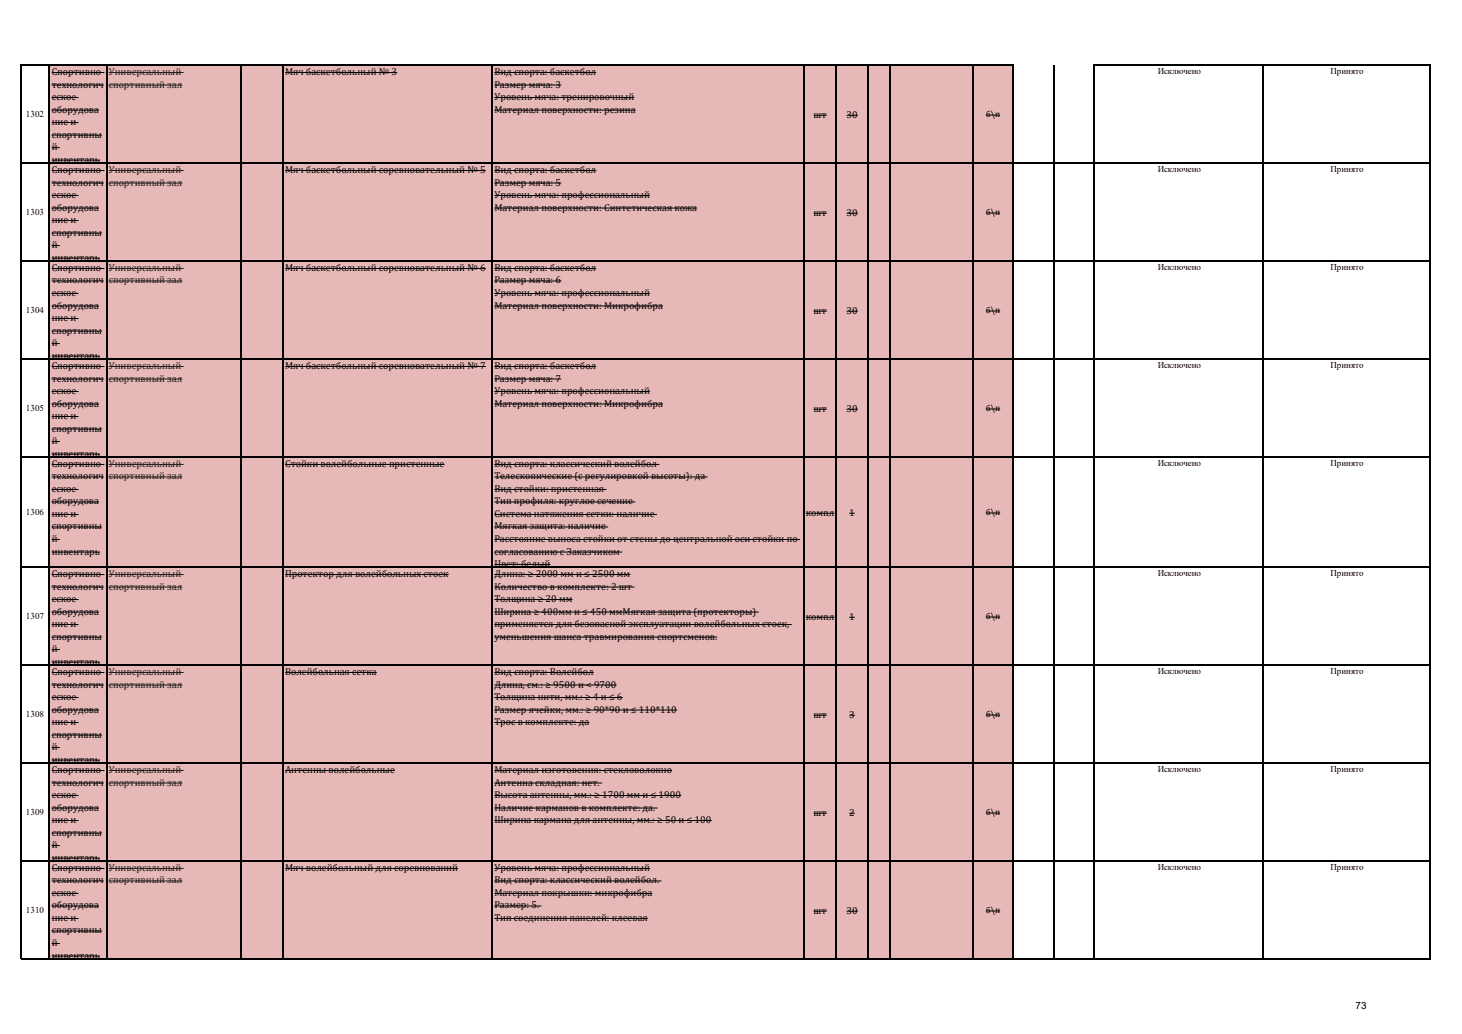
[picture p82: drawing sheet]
<svg xmlns="http://www.w3.org/2000/svg" width="297mm" height="210mm" viewBox="0 0 297 210" stroke-linecap="round" stroke-linejoin="round" font-family="sans-serif">
<defs><g id="words">
<g font-size="2">
<text x="10.5" y="15.2">Спортивно-</text>
<text x="10.5" y="17.8">технологич</text>
<text x="57.9" y="15.2">Мяч баскетбольный № 3</text>
<text x="100.4" y="15.2">Вид спорта: баскетбол</text>
<text x="100.4" y="17.8">Размер мяча: 3</text>
<text x="10.5" y="20.3">еское</text>
<text x="10.5" y="22.9">оборудова</text>
<text x="100.4" y="20.3">Уровень мяча: тренировочный</text>
<text x="100.4" y="22.9">Материал поверхности: резина</text>
<text x="165.3" y="23.9">шт</text>
<text x="172" y="23.9">30</text>
<text x="10.5" y="25.4">ние и</text>
<text x="10.5" y="27.9">спортивны</text>
<text x="10.5" y="30.5">й</text>
<text x="10.5" y="33">инвентарь</text>
<text x="10.5" y="35.1">Спортивно-</text>
<text x="57.9" y="35.1">Мяч баскетбольный соревновательный № 5</text>
<text x="100.4" y="35.1">Вид спорта: баскетбол</text>
<text x="10.5" y="37.7">технологич</text>
<text x="10.5" y="40.2">еское</text>
<text x="100.4" y="37.7">Размер мяча: 5</text>
<text x="100.4" y="40.2">Уровень мяча: профессиональный</text>
<text x="10.5" y="42.8">оборудова</text>
<text x="10.5" y="45.3">ние и</text>
<text x="10.5" y="47.8">спортивны</text>
<text x="100.4" y="42.8">Материал поверхности: Синтетическая кожа</text>
<text x="165.3" y="43.8">шт</text>
<text x="172" y="43.8">30</text>
<text x="10.5" y="50.4">й</text>
<text x="10.5" y="52.9">инвентарь</text>
<text x="10.5" y="55">Спортивно-</text>
<text x="10.5" y="57.6">технологич</text>
<text x="57.9" y="55">Мяч баскетбольный соревновательный № 6</text>
<text x="100.4" y="55">Вид спорта: баскетбол</text>
<text x="100.4" y="57.6">Размер мяча: 6</text>
<text x="10.5" y="60.1">еское</text>
<text x="10.5" y="62.7">оборудова</text>
<text x="10.5" y="65.2">ние и</text>
<text x="100.4" y="60.1">Уровень мяча: профессиональный</text>
<text x="100.4" y="62.7">Материал поверхности: Микрофибра</text>
<text x="165.3" y="63.7">шт</text>
<text x="172" y="63.7">30</text>
<text x="10.5" y="67.8">спортивны</text>
<text x="10.5" y="70.3">й</text>
<text x="10.5" y="72.8">инвентарь</text>
<text x="10.5" y="74.9">Спортивно-</text>
<text x="10.5" y="77.5">технологич</text>
<text x="57.9" y="74.9">Мяч баскетбольный соревновательный № 7</text>
<text x="100.4" y="74.9">Вид спорта: баскетбол</text>
<text x="100.4" y="77.5">Размер мяча: 7</text>
<text x="10.5" y="80">еское</text>
<text x="10.5" y="82.6">оборудова</text>
<text x="100.4" y="80">Уровень мяча: профессиональный</text>
<text x="100.4" y="82.6">Материал поверхности: Микрофибра</text>
<text x="165.3" y="83.6">шт</text>
<text x="172" y="83.6">30</text>
<text x="10.5" y="85.1">ние и</text>
<text x="10.5" y="87.6">спортивны</text>
<text x="10.5" y="90.2">й</text>
<text x="10.5" y="92.7">инвентарь</text>
<text x="10.5" y="94.8">Спортивно-</text>
<text x="57.9" y="94.8">Стойки волейбольные пристенные</text>
<text x="100.4" y="94.8">Вид спорта: классический волейбол</text>
<text x="10.5" y="97.4">технологич</text>
<text x="10.5" y="99.9">еское</text>
<text x="100.4" y="97.4">Телескопические (с регулировкой высоты): да</text>
<text x="100.4" y="99.9">Вид стойки: пристенная</text>
<text x="10.5" y="102.5">оборудова</text>
<text x="10.5" y="105">ние и</text>
<text x="10.5" y="107.5">спортивны</text>
<text x="100.4" y="102.5">Тип профиля: круглое сечение</text>
<text x="100.4" y="105">Система натяжения сетки: наличие</text>
<text x="100.4" y="107.5">Мягкая защита: наличие</text>
<text x="163.7" y="104.8">компл</text>
<text x="172.5" y="104.8">1</text>
<text x="10.5" y="110.1">й</text>
<text x="10.5" y="112.6">инвентарь</text>
<text x="100.4" y="110.1">Расстояние выноса стойки от стены до центральной оси стойки по</text>
<text x="100.4" y="112.6">согласованию с Заказчиком</text>
<text x="10.5" y="117.2">Спортивно-</text>
<text x="10.5" y="119.7">технологич</text>
<text x="57.9" y="117.2">Протектор для волейбольных стоек</text>
<text x="100.4" y="115.2">Цвет: белый</text>
<text x="100.4" y="117.2">Длина: ≥ 2000 мм и ≤ 2500 мм</text>
<text x="100.4" y="119.7">Количество в комплекте: 2 шт</text>
<text x="10.5" y="122.3">еское</text>
<text x="10.5" y="124.8">оборудова</text>
<text x="100.4" y="122.3">Толщина ≥ 20 мм</text>
<text x="100.4" y="124.8">Ширина ≥ 400мм и ≤ 450 ммМягкая защита (протекторы)</text>
<text x="163.7" y="125.9">компл</text>
<text x="172.5" y="125.9">1</text>
<text x="10.5" y="127.4">ние и</text>
<text x="10.5" y="129.9">спортивны</text>
<text x="100.4" y="127.4">применяется для безопасной эксплуатации волейбольных стоек,</text>
<text x="100.4" y="129.9">уменьшения шанса травмирования спортсменов.</text>
<text x="10.5" y="132.4">й</text>
<text x="10.5" y="135">инвентарь</text>
<text x="10.5" y="137.1">Спортивно-</text>
<text x="57.9" y="137.1">Волейбольная сетка</text>
<text x="100.4" y="137.1">Вид спорта: Волейбол</text>
<text x="10.5" y="139.6">технологич</text>
<text x="10.5" y="142.2">еское</text>
<text x="100.4" y="139.6">Длина, см.: ≥ 9500 и &lt; 9700</text>
<text x="100.4" y="142.2">Толщина нити, мм.: ≥ 4 и ≤ 6</text>
<text x="10.5" y="144.7">оборудова</text>
<text x="10.5" y="147.3">ние и</text>
<text x="10.5" y="149.8">спортивны</text>
<text x="100.4" y="144.7">Размер ячейки, мм.: ≥ 90*90 и ≤ 110*110</text>
<text x="100.4" y="147.3">Трос в комплекте: да</text>
<text x="165.3" y="145.8">шт</text>
<text x="172.5" y="145.8">3</text>
<text x="10.5" y="152.3">й</text>
<text x="10.5" y="154.9">инвентарь</text>
<text x="10.5" y="157">Спортивно-</text>
<text x="10.5" y="159.5">технологич</text>
<text x="57.9" y="157">Антенны волейбольные</text>
<text x="100.4" y="157">Материал изготовения: стекловолокно</text>
<text x="100.4" y="159.5">Антенна складная: нет.</text>
<text x="10.5" y="162.1">еское</text>
<text x="10.5" y="164.6">оборудова</text>
<text x="10.5" y="167.2">ние и</text>
<text x="100.4" y="162.1">Высота антенны, мм.: ≥ 1700 мм и ≤ 1900</text>
<text x="100.4" y="164.6">Наличие карманов в комплекте: да.</text>
<text x="100.4" y="167.2">Ширина кармана для антенны, мм.: ≥ 50 и ≤ 100</text>
<text x="165.3" y="165.7">шт</text>
<text x="172.5" y="165.7">2</text>
<text x="10.5" y="169.7">спортивны</text>
<text x="10.5" y="172.2">й</text>
<text x="10.5" y="174.8">инвентарь</text>
<text x="10.5" y="176.9">Спортивно-</text>
<text x="10.5" y="179.4">технологич</text>
<text x="57.9" y="176.9">Мяч волейбольный для соревнований</text>
<text x="100.4" y="176.9">Уровень мяча: профессиональный</text>
<text x="100.4" y="179.4">Вид спорта: классический волейбол.</text>
<text x="10.5" y="182">еское</text>
<text x="10.5" y="184.5">оборудова</text>
<text x="100.4" y="182">Материал покрышки: микрофибра</text>
<text x="100.4" y="184.5">Размер: 5.</text>
<text x="165.3" y="185.6">шт</text>
<text x="172" y="185.6">30</text>
<text x="10.5" y="187.1">ние и</text>
<text x="10.5" y="189.6">спортивны</text>
<text x="100.4" y="187.1">Тип соединения панелей: клеевая</text>
<text x="10.5" y="192.1">й</text>
<text x="10.5" y="194.7">инвентарь</text>
<text x="275.4" y="205">73</text>
</g>
<g font-size="2" fill="#1f1f1f">
<text x="22.1" y="15.2">Универсальный</text>
<text x="22.1" y="17.8">спортивный зал</text>
<text x="22.1" y="35.1">Универсальный</text>
<text x="22.1" y="37.7">спортивный зал</text>
<text x="22.1" y="55">Универсальный</text>
<text x="22.1" y="57.6">спортивный зал</text>
<text x="22.1" y="74.9">Универсальный</text>
<text x="22.1" y="77.5">спортивный зал</text>
<text x="22.1" y="94.8">Универсальный</text>
<text x="22.1" y="97.4">спортивный зал</text>
<text x="22.1" y="117.2">Универсальный</text>
<text x="22.1" y="119.7">спортивный зал</text>
<text x="22.1" y="137.1">Универсальный</text>
<text x="22.1" y="139.6">спортивный зал</text>
<text x="22.1" y="157">Универсальный</text>
<text x="22.1" y="159.5">спортивный зал</text>
<text x="22.1" y="176.9">Универсальный</text>
<text x="22.1" y="179.4">спортивный зал</text>
</g>
<g font-size="1.8">
<text x="235.2" y="15.1">Исключено</text>
<text x="270.3" y="15.1">Принято</text>
<text x="5.2" y="23.8">1302</text>
<text x="200.3" y="23.8">б\п</text>
<text x="235.2" y="35">Исключено</text>
<text x="270.3" y="35">Принято</text>
<text x="5.2" y="43.7">1303</text>
<text x="200.3" y="43.7">б\п</text>
<text x="235.2" y="54.9">Исключено</text>
<text x="270.3" y="54.9">Принято</text>
<text x="5.2" y="63.6">1304</text>
<text x="200.3" y="63.6">б\п</text>
<text x="235.2" y="74.8">Исключено</text>
<text x="270.3" y="74.8">Принято</text>
<text x="5.2" y="83.5">1305</text>
<text x="200.3" y="83.5">б\п</text>
<text x="235.2" y="94.7">Исключено</text>
<text x="270.3" y="94.7">Принято</text>
<text x="5.2" y="104.6">1306</text>
<text x="200.3" y="104.7">б\п</text>
<text x="235.2" y="117">Исключено</text>
<text x="270.3" y="117">Принято</text>
<text x="5.2" y="125.8">1307</text>
<text x="200.3" y="125.8">б\п</text>
<text x="235.2" y="136.9">Исключено</text>
<text x="270.3" y="136.9">Принято</text>
<text x="5.2" y="145.7">1308</text>
<text x="200.3" y="145.7">б\п</text>
<text x="235.2" y="156.8">Исключено</text>
<text x="270.3" y="156.8">Принято</text>
<text x="5.2" y="165.6">1309</text>
<text x="200.3" y="165.6">б\п</text>
<text x="235.2" y="176.7">Исключено</text>
<text x="270.3" y="176.7">Принято</text>
<text x="5.2" y="185.5">1310</text>
<text x="200.3" y="185.5">б\п</text>
</g>
</g></defs>
<path d="M10 13.3h195.8v181.5h-195.8z" fill-rule="evenodd" fill="#e6b8b7"/>
<g fill="none" stroke="#000" stroke-width=".2">
<path d="M10.5 14.7h10.7M10.5 17.3h10.6M10.5 19.8h5.5M57.9 14.7h22.8M100.4 14.7h20.7M100.4 17.3h13.6M100.4 19.8h28.5M10.5 22.4h9.6M10.5 24.9h5.5M10.5 27.4h10.2M10.5 30h1.6M10.5 32.5h9.8"/>
<path d="M10.5 34.6h10.7M10.5 37.2h10.6M10.5 39.7h5.5M57.9 34.6h40.8M100.4 22.4h28.7M100.4 34.6h20.7M100.4 37.2h13.6M100.4 39.7h31.7M165.3 23.4h2.7M172 23.4h2.3M200.3 23.4h2.9M10.5 42.3h9.6"/>
<path d="M10.5 44.8h5.5M10.5 47.3h10.2M10.5 49.9h1.6M10.5 52.4h9.8M10.5 54.5h10.7M10.5 57.1h10.6M10.5 59.6h5.5M57.9 54.5h40.8M100.4 42.3h41.2M100.4 54.5h20.7M100.4 57.1h13.6M100.4 59.6h31.7"/>
<path d="M165.3 43.3h2.7M172 43.3h2.3M200.3 43.3h2.9M10.5 62.2h9.6M10.5 64.7h5.5M10.5 67.2h10.2M10.5 69.8h1.6M10.5 72.3h9.8M10.5 74.4h10.7M10.5 77h10.6M10.5 79.5h5.5M57.9 74.4h40.8"/>
<path d="M100.4 62.2h34.3M100.4 74.4h20.7M100.4 77h13.6M100.4 79.5h31.7M165.3 63.2h2.7M172 63.2h2.3M200.3 63.2h2.9M10.5 82.1h9.6M10.5 84.6h5.5M10.5 87.1h10.2M10.5 89.7h1.6M10.5 92.2h9.8"/>
<path d="M10.5 94.3h10.7M10.5 96.9h10.6M10.5 99.4h5.5M57.9 94.3h32.4M100.4 82.1h34.3M100.4 94.3h33.6M100.4 96.9h43.3M100.4 99.4h22.8M165.3 83.1h2.7M172 83.1h2.3M200.3 83.1h2.9M10.5 102h9.6"/>
<path d="M10.5 104.5h5.5M10.5 107h10.2M10.5 109.6h1.6M10.5 112.1h9.8M10.5 116.7h10.7M10.5 119.2h10.6M57.9 116.7h33.3M100.4 102h28.6M100.4 104.5h33.1M100.4 107h23.1M100.4 109.6h62.1M100.4 112.1h26"/>
<path d="M100.4 114.7h11.4M100.4 116.7h27.7M100.4 119.2h28.5M163.7 104.2h5.8M172.5 104.2h1.2M200.3 104.2h2.9M10.5 121.8h5.5M10.5 124.3h9.6M10.5 126.9h5.5M10.5 129.4h10.2M10.5 131.9h1.6M10.5 134.5h9.8"/>
<path d="M10.5 136.6h10.7M10.5 139.1h10.6M57.9 136.6h18.6M100.4 121.8h15.9M100.4 124.3h53.8M100.4 126.9h60.4M100.4 129.4h45.3M100.4 136.6h20.2M100.4 139.1h24.9M163.7 125.4h5.8M172.5 125.4h1.2M200.3 125.3h2.9"/>
<path d="M10.5 141.7h5.5M10.5 144.2h9.6M10.5 146.8h5.5M10.5 149.3h10.2M10.5 151.8h1.6M10.5 154.4h9.8M10.5 156.5h10.7M10.5 159h10.6M57.9 156.5h22.3M100.4 141.7h26.1M100.4 144.2h37.2M100.4 146.8h19.3"/>
<path d="M100.4 156.5h36.1M100.4 159h21.9M165.3 145.3h2.7M172.5 145.3h1.2M200.3 145.2h2.9M10.5 161.6h5.5M10.5 164.1h9.6M10.5 166.7h5.5M10.5 169.2h10.2M10.5 171.7h1.6M10.5 174.3h9.8M10.5 176.4h10.7"/>
<path d="M10.5 178.9h10.6M57.9 176.4h35.2M100.4 161.6h38M100.4 164.1h33.2M100.4 166.7h44.2M100.4 176.4h31.7M100.4 178.9h34M165.3 165.2h2.7M172.5 165.2h1.2M200.3 165.1h2.9M10.5 181.5h5.5M10.5 184h9.6"/>
<path d="M10.5 186.6h5.5M10.5 189.1h10.2M10.5 191.6h1.6M10.5 194.2h9.8M100.4 181.5h32.1M100.4 184h9.6M100.4 186.6h31.2M165.3 185.1h2.7M172 185.1h2.3M200.3 185h2.9"/>
</g>
<g fill="none" stroke="#1f1f1f" stroke-width=".2">
<path d="M22.1 14.7h15.2M22.1 17.3h14.9M22.1 34.6h15.2M22.1 37.2h14.9M22.1 54.5h15.2M22.1 57.1h14.9M22.1 74.4h15.2M22.1 77h14.9M22.1 94.3h15.2M22.1 96.9h14.9M22.1 116.7h15.2M22.1 119.2h14.9"/>
<path d="M22.1 136.6h15.2M22.1 139.1h14.9M22.1 156.5h15.2M22.1 159h14.9M22.1 176.4h15.2M22.1 178.9h14.9"/>
</g>
<g fill="none" stroke="#000" stroke-width=".21">
<path d="M4.2 13.1v181.8M4.3 13.2h201.6M10.1 13.3v181.6M21.7 13.3v181.6M48.9 13.3v181.6M57.5 13.3v181.6M100 13.3v181.6M163.3 13.3v181.6M169.9 13.3v181.6M176.3 13.3v181.6M180.9 13.3v181.6M197.7 13.3v181.6"/>
<path d="M205.8 13.3v181.6M214 13.2v181.7M222.3 13.1v181.8M222.4 13.2h68.2M256.6 13.3v181.6M290.5 13.3v181.6M4.3 33.1h286.3M4.3 53h286.3M4.3 72.9h286.3M4.3 92.8h286.3M4.3 115.2h286.3M4.3 135h286.3"/>
<path d="M4.3 154.9h286.3M4.3 174.8h286.3M4.3 194.7h286.3"/>
</g>
<use href="#words"/>
</svg>
